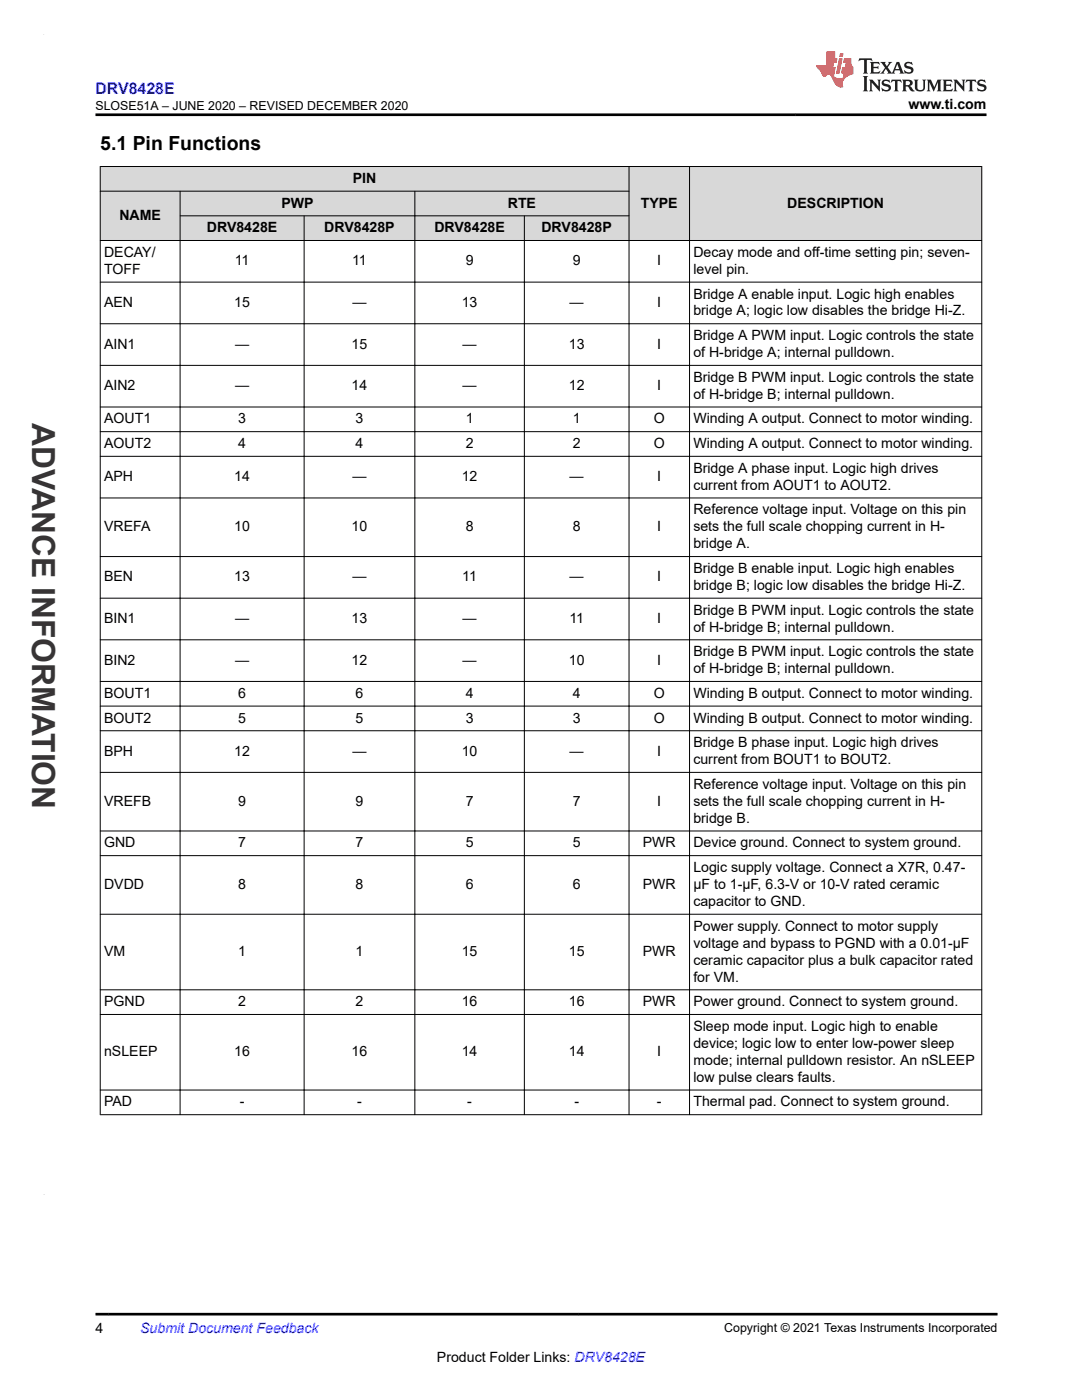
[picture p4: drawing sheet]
<svg xmlns="http://www.w3.org/2000/svg" width="216mm" height="279mm" viewBox="0 0 216 279" stroke-linecap="round" stroke-linejoin="round" font-family="sans-serif">
<defs><g id="words">
<text font-size="6.3" fill="#373435" x="6.4" y="84.5" transform="rotate(90 6.4 84.5)">ADVANCE INFORMATION</text>
<text font-size="3.9" x="20" y="29.9">5.1 Pin Functions</text>
<text font-size="3.2" fill="#00f" x="19.1" y="18.7">DRV8428E</text>
<g font-size="2.8">
<text x="181.3" y="21.8">www.ti.com</text>
<text x="56.1" y="41.4">PWP</text>
<text x="70.4" y="36.5">PIN</text>
<text x="101.3" y="41.4">RTE</text>
<text x="127.9" y="41.4">TYPE</text>
<text x="157.1" y="41.4">DESCRIPTION</text>
<text x="23.8" y="43.9">NAME</text>
<text x="41.3" y="46.3">DRV8428E</text>
<text x="64.7" y="46.3">DRV8428P</text>
<text x="86.7" y="46.3">DRV8428E</text>
<text x="108" y="46.3">DRV8428P</text>
<text x="20.8" y="51.3">DECAY/</text>
<text x="46.8" y="53">11</text>
<text x="70.3" y="53">11</text>
<text x="92.9" y="53">9</text>
<text x="114.3" y="53">9</text>
<text x="131.2" y="53">I</text>
<text x="138.4" y="51.3">Decay mode and off-time setting pin; seven-</text>
<text x="20.8" y="54.7">TOFF</text>
<text x="138.4" y="54.7">level pin.</text>
<text x="138.4" y="59.6">Bridge A enable input. Logic high enables</text>
<text x="20.8" y="61.3">AEN</text>
<text x="46.7" y="61.3">15</text>
<text x="70.3" y="61.3">—</text>
<text x="92.1" y="61.3">13</text>
<text x="113.7" y="61.3">—</text>
<text x="131.2" y="61.3">I</text>
<text x="138.4" y="63">bridge A; logic low disables the bridge Hi-Z.</text>
<text x="20.8" y="69.6">AIN1</text>
<text x="46.9" y="69.6">—</text>
<text x="70.2" y="69.6">15</text>
<text x="92.3" y="69.6">—</text>
<text x="113.5" y="69.6">13</text>
<text x="131.2" y="69.6">I</text>
<text x="138.4" y="67.9">Bridge A PWM input. Logic controls the state</text>
<text x="138.4" y="71.3">of H-bridge A; internal pulldown.</text>
<text x="20.8" y="77.9">AIN2</text>
<text x="46.9" y="77.9">—</text>
<text x="70.2" y="77.9">14</text>
<text x="92.3" y="77.9">—</text>
<text x="113.5" y="77.9">12</text>
<text x="131.2" y="77.9">I</text>
<text x="138.4" y="76.2">Bridge B PWM input. Logic controls the state</text>
<text x="138.4" y="79.6">of H-bridge B; internal pulldown.</text>
<text x="20.8" y="84.5">AOUT1</text>
<text x="20.8" y="89.4">AOUT2</text>
<text x="47.5" y="84.5">3</text>
<text x="47.5" y="89.4">4</text>
<text x="70.9" y="84.5">3</text>
<text x="70.9" y="89.4">4</text>
<text x="92.9" y="84.5">1</text>
<text x="92.9" y="89.4">2</text>
<text x="114.3" y="84.5">1</text>
<text x="114.3" y="89.4">2</text>
<text x="130.5" y="84.5">O</text>
<text x="130.5" y="89.4">O</text>
<text x="138.4" y="84.5">Winding A output. Connect to motor winding.</text>
<text x="138.4" y="89.4">Winding A output. Connect to motor winding.</text>
<text x="138.4" y="94.3">Bridge A phase input. Logic high drives</text>
<text x="20.8" y="96">APH</text>
<text x="46.7" y="96">14</text>
<text x="70.3" y="96">—</text>
<text x="92.1" y="96">12</text>
<text x="113.7" y="96">—</text>
<text x="131.2" y="96">I</text>
<text x="138.4" y="97.7">current from AOUT1 to AOUT2.</text>
<text x="20.8" y="106">VREFA</text>
<text x="46.7" y="106">10</text>
<text x="70.2" y="106">10</text>
<text x="92.9" y="106">8</text>
<text x="114.3" y="106">8</text>
<text x="131.2" y="106">I</text>
<text x="138.4" y="102.7">Reference voltage input. Voltage on this pin</text>
<text x="138.4" y="106">sets the full scale chopping current in H-</text>
<text x="138.4" y="109.4">bridge A.</text>
<text x="20.8" y="116">BEN</text>
<text x="46.7" y="116">13</text>
<text x="70.3" y="116">—</text>
<text x="92.2" y="116">11</text>
<text x="113.7" y="116">—</text>
<text x="131.2" y="116">I</text>
<text x="138.4" y="114.3">Bridge B enable input. Logic high enables</text>
<text x="138.4" y="117.7">bridge B; logic low disables the bridge Hi-Z.</text>
<text x="20.8" y="124.3">BIN1</text>
<text x="46.9" y="124.3">—</text>
<text x="70.2" y="124.3">13</text>
<text x="92.3" y="124.3">—</text>
<text x="113.6" y="124.3">11</text>
<text x="131.2" y="124.3">I</text>
<text x="138.4" y="122.7">Bridge B PWM input. Logic controls the state</text>
<text x="138.4" y="126">of H-bridge B; internal pulldown.</text>
<text x="138.4" y="131">Bridge B PWM input. Logic controls the state</text>
<text x="20.8" y="132.7">BIN2</text>
<text x="46.9" y="132.7">—</text>
<text x="70.2" y="132.7">12</text>
<text x="92.3" y="132.7">—</text>
<text x="113.5" y="132.7">10</text>
<text x="131.2" y="132.7">I</text>
<text x="138.4" y="134.3">of H-bridge B; internal pulldown.</text>
<text x="20.8" y="139.3">BOUT1</text>
<text x="47.5" y="139.3">6</text>
<text x="70.9" y="139.3">6</text>
<text x="92.9" y="139.3">4</text>
<text x="114.3" y="139.3">4</text>
<text x="130.5" y="139.3">O</text>
<text x="138.4" y="139.3">Winding B output. Connect to motor winding.</text>
<text x="20.8" y="144.2">BOUT2</text>
<text x="47.5" y="144.2">5</text>
<text x="70.9" y="144.2">5</text>
<text x="92.9" y="144.2">3</text>
<text x="114.3" y="144.2">3</text>
<text x="130.5" y="144.2">O</text>
<text x="138.4" y="144.2">Winding B output. Connect to motor winding.</text>
<text x="138.4" y="149.1">Bridge B phase input. Logic high drives</text>
<text x="20.8" y="150.8">BPH</text>
<text x="46.7" y="150.8">12</text>
<text x="70.3" y="150.8">—</text>
<text x="92.1" y="150.8">10</text>
<text x="113.7" y="150.8">—</text>
<text x="131.2" y="150.8">I</text>
<text x="138.4" y="152.5">current from BOUT1 to BOUT2.</text>
<text x="20.8" y="160.8">VREFB</text>
<text x="47.5" y="160.8">9</text>
<text x="70.9" y="160.8">9</text>
<text x="92.9" y="160.8">7</text>
<text x="114.3" y="160.8">7</text>
<text x="131.2" y="160.8">I</text>
<text x="138.4" y="157.4">Reference voltage input. Voltage on this pin</text>
<text x="138.4" y="160.8">sets the full scale chopping current in H-</text>
<text x="138.4" y="164.2">bridge B.</text>
<text x="20.8" y="169.1">GND</text>
<text x="47.5" y="169.1">7</text>
<text x="70.9" y="169.1">7</text>
<text x="92.9" y="169.1">5</text>
<text x="114.3" y="169.1">5</text>
<text x="128.3" y="169.1">PWR</text>
<text x="138.4" y="169.1">Device ground. Connect to system ground.</text>
<text x="20.8" y="177.4">DVDD</text>
<text x="47.5" y="177.4">8</text>
<text x="70.9" y="177.4">8</text>
<text x="92.9" y="177.4">6</text>
<text x="114.3" y="177.4">6</text>
<text x="128.3" y="177.4">PWR</text>
<text x="138.4" y="174">Logic supply voltage. Connect a X7R, 0.47-</text>
<text x="138.4" y="177.4">μF to 1-μF, 6.3-V or 10-V rated ceramic</text>
<text x="138.4" y="180.8">capacitor to GND.</text>
<text x="138.4" y="185.7">Power supply. Connect to motor supply</text>
<text x="20.8" y="190.8">VM</text>
<text x="47.5" y="190.8">1</text>
<text x="70.9" y="190.8">1</text>
<text x="92.1" y="190.8">15</text>
<text x="113.5" y="190.8">15</text>
<text x="128.3" y="190.8">PWR</text>
<text x="138.4" y="189.1">voltage and bypass to PGND with a 0.01-μF</text>
<text x="138.4" y="192.5">ceramic capacitor plus a bulk capacitor rated</text>
<text x="138.4" y="195.9">for VM.</text>
<text x="20.8" y="200.8">PGND</text>
<text x="47.5" y="200.8">2</text>
<text x="70.9" y="200.8">2</text>
<text x="92.1" y="200.8">16</text>
<text x="113.5" y="200.8">16</text>
<text x="128.3" y="200.8">PWR</text>
<text x="138.4" y="200.8">Power ground. Connect to system ground.</text>
<text x="138.4" y="205.7">Sleep mode input. Logic high to enable</text>
<text x="138.4" y="209.1">device; logic low to enter low-power sleep</text>
<text x="20.8" y="210.8">nSLEEP</text>
<text x="46.7" y="210.8">16</text>
<text x="70.2" y="210.8">16</text>
<text x="92.1" y="210.8">14</text>
<text x="113.5" y="210.8">14</text>
<text x="131.2" y="210.8">I</text>
<text x="138.4" y="212.5">mode; internal pulldown resistor. An nSLEEP</text>
<text x="138.4" y="215.9">low pulse clears faults.</text>
<text x="20.8" y="220.8">PAD</text>
<text x="47.8" y="220.8">-</text>
<text x="71.3" y="220.8">-</text>
<text x="93.2" y="220.8">-</text>
<text x="114.6" y="220.8">-</text>
<text x="131.1" y="220.8">-</text>
<text x="138.4" y="220.8">Thermal pad. Connect to system ground.</text>
<text x="19" y="266.1">4</text>
<text x="87.2" y="271.7">Product Folder Links: DRV8428E</text>
</g>
<text font-size="2.8" fill="#00f" x="28" y="266.1">Submit Document Feedback</text>
<g font-size="2.5">
<text x="19.1" y="21.9">SLOSE51A – JUNE 2020 – REVISED DECEMBER 2020</text>
<text x="144.5" y="265.8">Copyright © 2021 Texas Instruments Incorporated</text>
</g>
</g></defs>
<g fill="#d8d8d8">
<path d="M20 33.2h175.9v5h-175.9z" fill-rule="evenodd"/>
<path d="M20 38.2h175.9v4.9h-175.9z" fill-rule="evenodd"/>
<path d="M20 43.1h175.9v4.9h-175.9z" fill-rule="evenodd"/>
<path d="M20.1 33.3h105.4v4.8h-105.4z" fill-rule="evenodd"/>
<path d="M125.6 33.3h11.9v14.6h-11.9z" fill-rule="evenodd"/>
<path d="M137.7 33.3h58.1v14.6h-58.1z" fill-rule="evenodd"/>
<path d="M20.1 38.2h15.8v9.7h-15.8z" fill-rule="evenodd"/>
<path d="M36 38.2h46.7v4.8h-46.7z" fill-rule="evenodd"/>
<path d="M82.8 38.2h42.7v4.8h-42.7z" fill-rule="evenodd"/>
<path d="M36 43.1h24.6v4.8h-24.6z" fill-rule="evenodd"/>
<path d="M60.7 43.1h22v4.8h-22z" fill-rule="evenodd"/>
<path d="M82.8 43.1h21.8v4.8h-21.8z" fill-rule="evenodd"/>
<path d="M104.7 43.1h20.8v4.8h-20.8z" fill-rule="evenodd"/>
</g>
<g fill="none" stroke="#000" stroke-width=".2">
<path d="M19.9 33.2h176.1M19.9 38.2h105.7M20 33.2v189.3M35.9 38.1v184.4M82.8 38.1v184.4M125.5 33.2v189.3M137.6 33.2v189.3M195.9 33.2v189.3M19.9 56.3h176.1M35.9 43.1h89.7M60.7 43v179.5M104.6 43v179.5"/>
<path d="M196 48h-176.1M19.9 64.6h176.1M19.9 72.9h176.1M19.9 81.2h176.1M19.9 86.1h176.1M19.9 91.1h176.1M19.9 99.4h176.1M19.9 111.1h176.1M19.9 119.4h176.1M19.9 127.7h176.1M19.9 136h176.1M19.9 140.9h176.1"/>
<path d="M19.9 145.8h176.1M19.9 154.1h176.1M19.9 165.8h176.1M19.9 170.8h176.1M19.9 182.5h176.1M19.9 197.5h176.1M19.9 202.5h176.1M19.9 217.5h176.1M19.9 222.5h176.1"/>
</g>
<path d="M171.5 11.6l-.2 .6 .5-.2h.6v.1v2.2l-.2 .4h1l-.2-.4v-2.2v-.1h.5l.6 .2-.2-.6zM173.6 12.4l.2 .3v1.6l-.2 .4h1.9l.1-.6a1.08 1.08 0 0 1-1.3 .2v-.7h.6l.4 .2v-.7l-.4 .2h-.6v-.5l.2-.2a1 1 0 0 1 1 .3l-.1-.5zM175.7 12.4l.9 1.1-1 1.2h.9l-.2-.2 .5-.8 .4 .8-.2 .2h1.6l-.2-.2 .2-.5h.9l.1 .5-.1 .2h.9l-.2-.4-.8-1.9h-.5l-.9 2.1-.9-1.1 .9-1h-.8l.2 .2-.4 .6-.4-.6 .2-.2zM179 12.8l.4 1h-.7zM180.7 12.5a.65 .65 0 0 0-.2 .7 .65 .65 0 0 0 .6 .5l.6 .1 .1 .3a.79 .79 0 0 1-.7 .4 .79 .79 0 0 1-.7-.5l.1 .7 .2-.1a.93 .93 0 0 0 1.1 0 .93 .93 0 0 0 .4-.9 1.46 1.46 0 0 0-1.2-.6l-.1-.3a1.09 1.09 0 0 1 1.2 .2l-.2-.6-.1 .1-.5-.2zM172.2 15.2l.2 .4v2.2l-.2 .4h1l-.2-.4v-2.2l.2-.4zM173.4 15.9l.2 .4v1.5l-.2 .4h.8l-.3-.4 .1-1.3 1.6 1.8v-2l.2-.4h-.7l.1 .2 .1 1.1-1.2-1.3zM176.2 16a.65 .65 0 0 0-.2 .8 .65 .65 0 0 0 .6 .4l.6 .2 .1 .2a.79 .79 0 0 1-.7 .4 .79 .79 0 0 1-.7-.5l.1 .7 .2-.1a.93 .93 0 0 0 1.1 .1 .93 .93 0 0 0 .4-1 1.46 1.46 0 0 0-1.2-.5l-.1-.4a1.09 1.09 0 0 1 1.2 .2l-.1-.6-.2 .1-.5-.1zM177.9 15.9l-.1 .6a.63 .63 0 0 1 .8-.3v1.6l-.3 .4h1l-.2-.4v-1.6a.66 .66 0 0 1 .8 .3l-.1-.6zM180 15.9l.2 .4v1.5l-.2 .4h1l-.2-.2-.1-.7h.5l.1 .2a.79 .79 0 0 0 1.2 .6l-1-.9a.61 .61 0 0 0 .6-.6 .61 .61 0 0 0-.5-.7zM180.8 16.2h.1a.47 .47 0 0 1 .5 .1 .47 .47 0 0 1 .1 .5l-.1 .1-.7 .1zM182.3 15.9l.2 .2a2.27 2.27 0 0 0 .4 2 1.04 1.04 0 0 0 1.7-.7v-1.3l.2-.2h-.8l.2 .4v1.1a.6 .6 0 0 1-.6 .6 .6 .6 0 0 1-.6-.6v-1.1l.3-.4zM184.9 15.9l.2 .4v1.5l-.2 .4h.8l-.3-.4v-1.4l.9 1.9 .9-1.9v1.4l-.3 .4h1l-.2-.4v-1.5l.2-.4h-.8l-.7 1.5-.6-1.5zM188.1 15.9l.2 .4v1.5l-.2 .4h1.9l.1-.6a1.09 1.09 0 0 1-1.3 .2v-.7h.6l.4 .2v-.6l-.4 .2h-.6v-.6l.2-.1a1.01 1.01 0 0 1 1 .3l-.1-.6zM190.2 15.9l.3 .4v1.5l-.3 .4h.8l-.2-.4v-1.3l1.6 1.8v-2l.2-.4h-.7l.2 .2v1.1l-1.2-1.3zM192.8 15.9l-.1 .6a.63 .63 0 0 1 .8-.3v1.6l-.3 .4h1l-.2-.4v-1.6a.66 .66 0 0 1 .8 .3l-.1-.6zM195.2 16a.65 .65 0 0 0-.2 .8 .65 .65 0 0 0 .6 .4l.6 .2 .2 .2a.79 .79 0 0 1-.7 .4 .79 .79 0 0 1-.7-.5l.1 .7 .2-.1a.93 .93 0 0 0 1 .1 .93 .93 0 0 0 .5-1 1.46 1.46 0 0 0-1.3-.5v-.4a1.09 1.09 0 0 1 1.2 .2l-.2-.6-.2 .1-.5-.1z" fill="#231f20"/>
<path d="M164.9 10.3v2.7h-2l.1 .4 .8 1a.95 .95 0 0 0 1 .9 .59 .59 0 0 1 .5-.4 .59 .59 0 0 1 .5 .3l.4 .8a1.59 1.59 0 0 0 2.1 1.4 1.61 1.61 0 0 1 1-2.3l1-.3-.1-1.5a1.59 1.59 0 0 1-.3-1.7h-1.5l-.2 .9h.6l-.2 .9h-.5l-.2 .9v.3l.4 .1-.1 .9h-.7a.73 .73 0 0 1-1-.7l.3-1.5h-.5l.1-.9h.5l.2-.9h-.5v-1.3zM167.4 11.6l-.6 3.1h.7l.6-3.1zM167.6 10.7l-.1 .6h.7l.1-.6z" fill="#ed1c24"/>
<path d="M19 22.9h177.8M19 262.3h180" fill="none" stroke="#000" stroke-width=".53"/>
<path d="M8.7 6.9h.1" fill="none" stroke="#373435" stroke-width=".2"/>
<use href="#words"/>
</svg>
